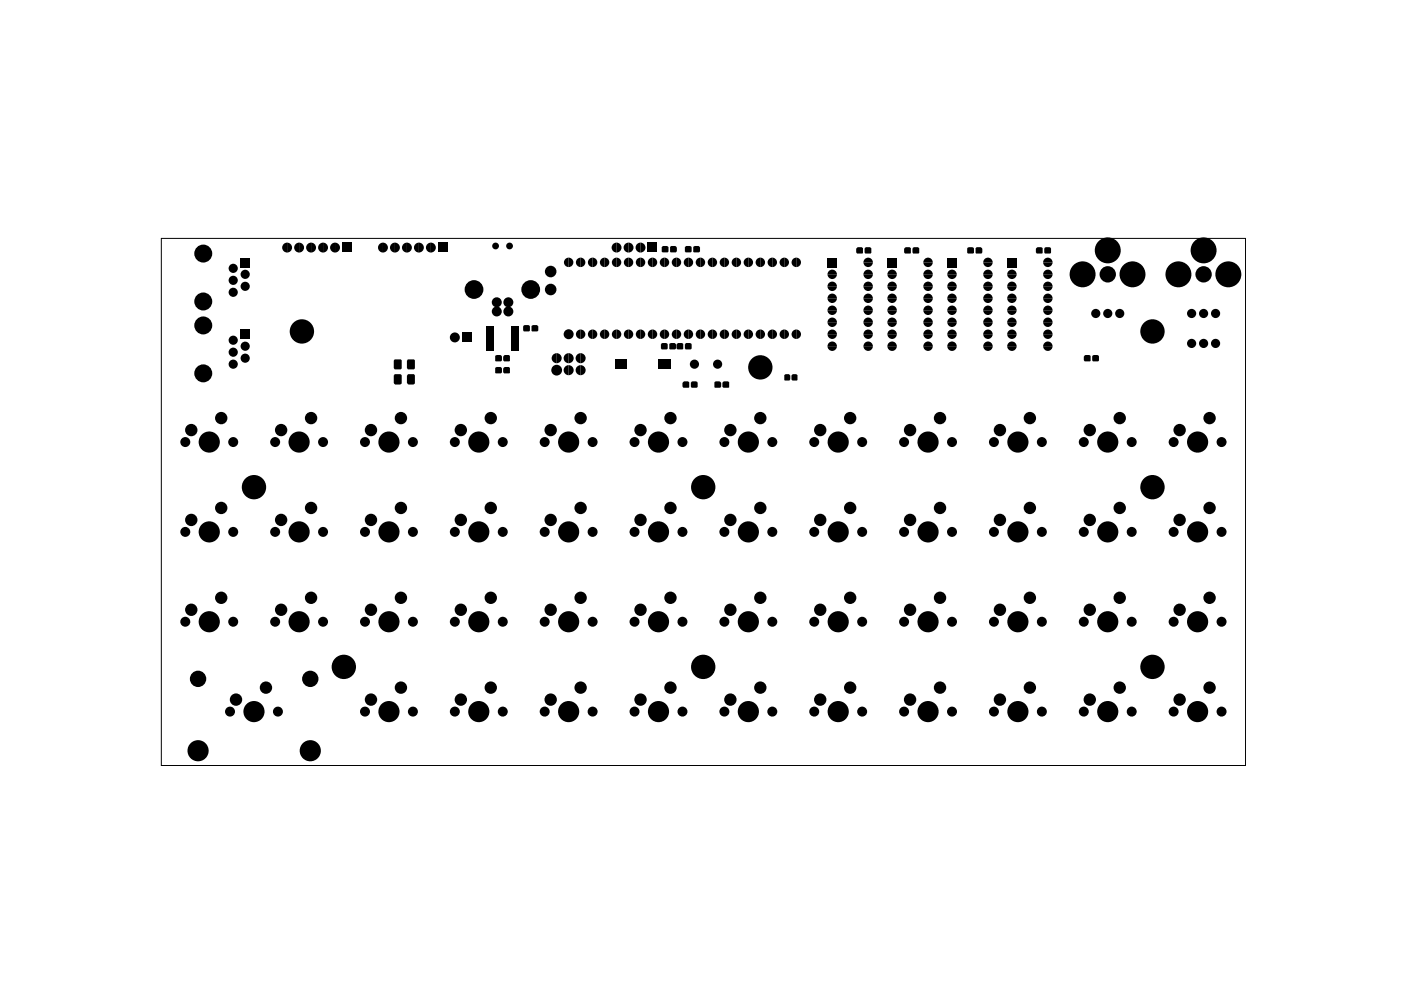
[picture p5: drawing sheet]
<svg xmlns="http://www.w3.org/2000/svg" width="297mm" height="210mm" viewBox="0 0 297 210" stroke-linecap="round" stroke-linejoin="round" font-family="sans-serif">
<path d="M34.2 50.5h229.9v111.8h-229.9z" fill="none" stroke="#000" stroke-width=".21"/>
<g fill="#000">
<path d="M51 54.7h1.9v1.9h-1.9zM60.9 51.4a1.05 1.05 0 0 1 1 1.1 1.05 1.05 0 0 1-1 1zM60 51.9l.9-.5v2.1a1.05 1.05 0 0 1-1-.5 1.05 1.05 0 0 1 .1-1.1zM63.4 51.4a1.05 1.05 0 0 1 1.1 1.1 1.05 1.05 0 0 1-1.1 1zM62.6 51.9l.8-.5v2.1a1.05 1.05 0 0 1-.9-.5 1.05 1.05 0 0 1 .1-1.1zM66 51.4a1.05 1.05 0 0 1 1 1.1 1.05 1.05 0 0 1-1 1zM65.1 51.9l.9-.5v2.1a1.05 1.05 0 0 1-1-.5 1.05 1.05 0 0 1 .1-1.1zM68.5 51.4a1.05 1.05 0 0 1 1 1.1 1.05 1.05 0 0 1-1 1zM67.6 51.9l.9-.5v2.1a1.05 1.05 0 0 1-.9-.5 1.05 1.05 0 0 1 0-1.1zM71 51.4a1.05 1.05 0 0 1 1.1 1.1 1.05 1.05 0 0 1-1.1 1zM70.2 51.9l.8-.5v2.1a1.05 1.05 0 0 1-.9-.5 1.05 1.05 0 0 1 .1-1.1zM72.5 51.4h2.1v2.1h-2.1z"/>
<path d="M81.2 51.4a1.05 1.05 0 0 1 1 1.1 1.05 1.05 0 0 1-1 1zM80.3 51.9l.9-.5v2.1a1.05 1.05 0 0 1-.9-.5 1.05 1.05 0 0 1 0-1.1zM83.7 51.4a1.05 1.05 0 0 1 1.1 1.1 1.05 1.05 0 0 1-1.1 1zM82.9 51.9l.8-.5v2.1a1.05 1.05 0 0 1-.9-.5 1.05 1.05 0 0 1 .1-1.1zM86.3 51.4a1.05 1.05 0 0 1 1 1.1 1.05 1.05 0 0 1-1 1zM85.4 51.9l.9-.5v2.1a1.05 1.05 0 0 1-1-.5 1.05 1.05 0 0 1 .1-1.1zM88.8 51.4a1.05 1.05 0 0 1 1.1 1.1 1.05 1.05 0 0 1-1.1 1zM88 51.9l.8-.5v2.1a1.05 1.05 0 0 1-.9-.5 1.05 1.05 0 0 1 .1-1.1zM91.4 51.4a1.05 1.05 0 0 1 1 1.1 1.05 1.05 0 0 1-1 1zM90.5 51.9l.9-.5v2.1a1.05 1.05 0 0 1-1-.5 1.05 1.05 0 0 1 .1-1.1zM92.8 51.4h2.1v2.1h-2.1zM119.9 54.9l.7-.3v2a1 1 0 0 1-1-.6 1 1 0 0 1 .3-1.1z"/>
<path d="M120.6 54.6a1 1 0 0 1 1 1 1 1 0 0 1-1 1zM122.4 54.9l.7-.3v2a1 1 0 0 1-.9-.6 1 1 0 0 1 .2-1.1zM123.1 54.6a1 1 0 0 1 1 1 1 1 0 0 1-1 1zM124.9 54.9l.7-.3v2a1 1 0 0 1-.9-.6 1 1 0 0 1 .2-1.1zM125.6 54.6a1 1 0 0 1 1 1 1 1 0 0 1-1 1zM127.5 54.9l.7-.3v2a1 1 0 0 1-.9-.6 1 1 0 0 1 .2-1.1zM128.2 54.6a1 1 0 0 1 1 1 1 1 0 0 1-1 1zM130.7 51.4a1.05 1.05 0 0 1 1.1 1.1 1.05 1.05 0 0 1-1.1 1zM129.9 51.9l.8-.5v2.1a1.05 1.05 0 0 1-.9-.5 1.05 1.05 0 0 1 .1-1.1zM130 54.9l.7-.3v2a1 1 0 0 1-.9-.6 1 1 0 0 1 .2-1.1zM130.7 54.6a1 1 0 0 1 1 1 1 1 0 0 1-1 1zM132.6 54.9l.7-.3v2a1 1 0 0 1-1-.6 1 1 0 0 1 .3-1.1z"/>
<path d="M133.3 54.6a1 1 0 0 1 1 1 1 1 0 0 1-1 1zM133.3 51.4a1.05 1.05 0 0 1 1 1.1 1.05 1.05 0 0 1-1 1zM132.4 51.9l.9-.5v2.1a1.05 1.05 0 0 1-1-.5 1.05 1.05 0 0 1 .1-1.1zM135.1 54.9l.7-.3v2a1 1 0 0 1-.9-.6 1 1 0 0 1 .2-1.1zM135.8 54.6a1 1 0 0 1 1 1 1 1 0 0 1-1 1zM135.8 51.4a1.05 1.05 0 0 1 1.1 1.1 1.05 1.05 0 0 1-1.1 1zM135 51.9l.8-.5v2.1a1.05 1.05 0 0 1-.9-.5 1.05 1.05 0 0 1 .1-1.1zM137.2 51.4h2.2v2.1h-2.2zM137.6 54.9l.7-.3v2a1 1 0 0 1-.9-.6 1 1 0 0 1 .2-1.1zM138.3 54.6a1 1 0 0 1 1 1 1 1 0 0 1-1 1zM140.2 54.9l.7-.3v2a1 1 0 0 1-.9-.6 1 1 0 0 1 .2-1.1zM140.9 54.6a1 1 0 0 1 1 1 1 1 0 0 1-1 1z"/>
<path d="M140.4 52.2h1.2l.1 1.1-.1 .2h-1.1l-.2-.2zM142.2 52.2h1.1l.2 .3-.1 .9-1.2 .1zM142.7 54.9l.7-.3v2a1 1 0 0 1-.9-.6 1 1 0 0 1 .2-1.1zM143.4 54.6a1 1 0 0 1 1 1 1 1 0 0 1-1 1zM145.3 54.9l.7-.3v2a1 1 0 0 1-1-.6 1 1 0 0 1 .3-1.1zM146 54.6a1 1 0 0 1 1 1 1 1 0 0 1-1 1zM145.3 52.2h1.3v1.1l-.1 .2h-1.1l-.2-.2zM147.1 52.2h1.1l.2 .2v.9l-.1 .2h-1.2zM147.8 54.9l.7-.3v2a1 1 0 0 1-.9-.6 1 1 0 0 1 .2-1.1zM148.5 54.6a1 1 0 0 1 1 1 1 1 0 0 1-1 1zM150.3 54.9l.7-.3v2a1 1 0 0 1-.9-.6 1 1 0 0 1 .2-1.1zM151 54.6a1 1 0 0 1 1 1 1 1 0 0 1-1 1z"/>
<path d="M152.9 54.9l.7-.3v2a1 1 0 0 1-.9-.6 1 1 0 0 1 .2-1.1zM153.6 54.6a1 1 0 0 1 1 1 1 1 0 0 1-1 1zM155.4 54.9l.7-.3v2a1 1 0 0 1-.9-.6 1 1 0 0 1 .2-1.1zM156.1 54.6a1 1 0 0 1 1 1 1 1 0 0 1-1 1zM158 54.9l.7-.3v2a1 1 0 0 1-1-.6 1 1 0 0 1 .3-1.1zM158.7 54.6a1 1 0 0 1 1 1 1 1 0 0 1-1 1zM160.5 54.9l.7-.3v2a1 1 0 0 1-.9-.6 1 1 0 0 1 .2-1.1zM161.2 54.6a1 1 0 0 1 1 1 1 1 0 0 1-1 1zM163 54.9l.7-.3v2a1 1 0 0 1-.9-.6 1 1 0 0 1 .2-1.1zM163.7 54.6a1 1 0 0 1 1 1 1 1 0 0 1-1 1zM165.6 54.9l.7-.3v2a1 1 0 0 1-.9-.6 1 1 0 0 1 .2-1.1zM166.3 54.6a1 1 0 0 1 1 1 1 1 0 0 1-1 1z"/>
<path d="M168.1 54.9l.7-.3v2a1 1 0 0 1-.9-.6 1 1 0 0 1 .2-1.1zM168.8 54.6a1 1 0 0 1 1 1 1 1 0 0 1-1 1zM175.4 54.7h2v1.9h-2zM175.7 57.5a1 1 0 0 1 1.1-.3 1 1 0 0 1 .6 1h-2zM175.4 58.2h2a1 1 0 0 1-1 1 1 1 0 0 1-1-1zM181.7 52.5h1.2l.1 1.2-1.3 .1-.2-.3v-.8zM183.4 52.5h1.3v1.1l-.1 .2h-1.1l-.2-.2zM183.4 57.5a1 1 0 0 1 1-.3 1 1 0 0 1 .7 1h-2zM183.1 58.2h2a1 1 0 0 1-1 1 1 1 0 0 1-1-1zM183.4 54.9a1 1 0 0 1 1-.2 1 1 0 0 1 .7 .9h-2zM183.1 55.6h2a1 1 0 0 1-1 1 1 1 0 0 1-1-1zM188.1 54.7h2v1.9h-2z"/>
<path d="M188.4 57.5a1 1 0 0 1 1.1-.3 1 1 0 0 1 .6 1h-2zM188.1 58.2h2a1 1 0 0 1-1 1 1 1 0 0 1-1-1zM191.8 52.6l.2-.2 1 .1 .1 1.2-1.2 .1-.2-.3zM193.5 52.5h1.3l.1 1.1-.2 .2h-1.1l-.1-.2zM196.1 54.9a1 1 0 0 1 1-.2 1 1 0 0 1 .7 .9h-2zM195.8 55.6h2a1 1 0 0 1-1 1 1 1 0 0 1-1-1zM196.1 57.5a1 1 0 0 1 1-.3 1 1 0 0 1 .7 1h-2zM195.8 58.2h2a1 1 0 0 1-1 1 1 1 0 0 1-1-1zM200.8 54.7h2v1.9h-2zM201.1 57.5a1 1 0 0 1 1.1-.3 1 1 0 0 1 .6 1h-2zM200.8 58.2h2a1 1 0 0 1-1 1 1 1 0 0 1-1-1zM205.1 52.5h1.3l.1 1.1-.2 .2h-1.1l-.1-.2z"/>
<path d="M206.9 52.5l1-.1 .3 .2 .1 .9-.2 .3-1.3-.1zM208.8 57.5a1 1 0 0 1 1-.3 1 1 0 0 1 .7 1h-2zM208.5 58.2h2a1 1 0 0 1-1 1 1 1 0 0 1-1-1zM208.8 54.9a1 1 0 0 1 1-.2 1 1 0 0 1 .7 .9h-2zM208.5 55.6h2a1 1 0 0 1-1 1 1 1 0 0 1-1-1zM213.5 54.7h2v1.9h-2zM213.8 57.5a1 1 0 0 1 1.1-.3 1 1 0 0 1 .6 1h-2zM213.5 58.2h2a1 1 0 0 1-1 1 1 1 0 0 1-1-1zM219.8 52.5h1.2l.1 1.2-1.3 .1-.2-.3v-.8zM221.5 52.5h1.3v1.1l-.1 .2h-1.1l-.2-.2zM221.5 54.9a1 1 0 0 1 1-.2 1 1 0 0 1 .7 .9h-2zM221.2 55.6h2a1 1 0 0 1-1 1 1 1 0 0 1-1-1z"/>
<path d="M221.5 57.5a1 1 0 0 1 1-.3 1 1 0 0 1 .7 1h-2zM221.2 58.2h2a1 1 0 0 1-1 1 1 1 0 0 1-1-1zM51 69.9h1.9v2h-1.9zM83.6 76.3l1.4-.1 .2 .2v1.7l-.2 .2-1.4-.1zM86.4 76.3l1.4-.1 .2 .2v1.7l-.2 .2-1.4-.1zM98 70.5h1.9v2.1h-1.9zM103.1 69.3h1.6v.7h-1.6zM103.1 69.8h1.6v.9h-1.6zM103.1 70.5h1.6v.8h-1.6zM103.1 71.1h1.6v.9h-1.6zM103.1 71.8h1.6v.8h-1.6zM103.1 72.4h1.6v.8h-1.6z"/>
<path d="M103.1 73.1h1.6v.7h-1.6zM103.1 73.7h1.6v.8h-1.6zM105 75.4l.2-.1h1l.2 .2v1l-.1 .1h-1.2zM105.1 77.9l1.1-.1 .2 .3v.9l-.1 .2h-1.2zM106.8 75.4l.2-.1 1 .1 .1 1.1-1.3 .1-.1-.2zM106.8 77.9h1.2l.1 1.2-1.3 .1-.1-.3v-.8zM108.4 69.8h1.6v.9h-1.6zM108.4 69.3h1.6v.7h-1.6zM108.4 73.7h1.6v.8h-1.6zM108.4 73.1h1.6v.7h-1.6zM108.4 72.4h1.6v.8h-1.6zM108.4 71.8h1.6v.8h-1.6z"/>
<path d="M108.4 71.1h1.6v.9h-1.6zM108.4 70.5h1.6v.8h-1.6zM111 69h1.3l.1 1.1-.2 .2h-1.1l-.2-.2zM112.8 69l1.1-.1 .2 .3v.9l-.1 .2h-1.2zM117.2 75.3l.8-.4v2.1a1.06 1.06 0 0 1-.9-.6 1.06 1.06 0 0 1 .1-1.1zM118 74.9a1.06 1.06 0 0 1 1.1 1 1.06 1.06 0 0 1-1.1 1.1zM119.7 77.9l.9-.5v2.1a1.06 1.06 0 0 1-1-.5 1.06 1.06 0 0 1 .1-1.1zM120.6 77.4a1.06 1.06 0 0 1 1 1.1 1.06 1.06 0 0 1-1 1zM119.7 75.3l.9-.4v2.1a1.06 1.06 0 0 1-1-.6 1.06 1.06 0 0 1 .1-1.1zM120.6 74.9a1.06 1.06 0 0 1 1 1 1.06 1.06 0 0 1-1 1.1zM122.4 70.2l.7-.3v2a1 1 0 0 1-.9-.7 1 1 0 0 1 .2-1zM123.1 69.9a1 1 0 0 1 1 1 1 1 0 0 1-1 1z"/>
<path d="M122.5 77.6l.6-.2v2.1a1.06 1.06 0 0 1-1-.7 1.06 1.06 0 0 1 .4-1.2zM123.1 77.4a1.06 1.06 0 0 1 1.1 1.1 1.06 1.06 0 0 1-1.1 1zM122.2 75.3l.9-.4v2.1a1.06 1.06 0 0 1-.9-.6 1.06 1.06 0 0 1 0-1.1zM123.1 74.9a1.06 1.06 0 0 1 1.1 1 1.06 1.06 0 0 1-1.1 1.1zM124.9 70.2l.7-.3v2a1 1 0 0 1-.9-.7 1 1 0 0 1 .2-1zM125.6 69.9a1 1 0 0 1 1 1 1 1 0 0 1-1 1zM127.5 70.2l.7-.3v2a1 1 0 0 1-.9-.7 1 1 0 0 1 .2-1zM128.2 69.9a1 1 0 0 1 1 1 1 1 0 0 1-1 1zM130.4 76.3h2.5v1.9h-2.5zM130 70.2l.7-.3v2a1 1 0 0 1-.9-.7 1 1 0 0 1 .2-1zM130.7 69.9a1 1 0 0 1 1 1 1 1 0 0 1-1 1zM132.6 70.2l.7-.3v2a1 1 0 0 1-1-.7 1 1 0 0 1 .3-1z"/>
<path d="M133.3 69.9a1 1 0 0 1 1 1 1 1 0 0 1-1 1zM135.1 70.2l.7-.3v2a1 1 0 0 1-.9-.7 1 1 0 0 1 .2-1zM135.8 69.9a1 1 0 0 1 1 1 1 1 0 0 1-1 1zM137.6 70.2l.7-.3v2a1 1 0 0 1-.9-.7 1 1 0 0 1 .2-1zM138.3 69.9a1 1 0 0 1 1 1 1 1 0 0 1-1 1zM139.5 76.3h2.7v1.9h-2.7zM140.2 70.2l.7-.3v2a1 1 0 0 1-.9-.7 1 1 0 0 1 .2-1zM140.9 69.9a1 1 0 0 1 1 1 1 1 0 0 1-1 1zM140.2 72.8h1.3l.1 1.1-.2 .2h-1.1l-.2-.2zM141.9 72.9l.3-.2h.9l.2 .3v.9l-.1 .2h-1.2zM142.7 70.2l.7-.3v2a1 1 0 0 1-.9-.7 1 1 0 0 1 .2-1zM143.4 69.9a1 1 0 0 1 1 1 1 1 0 0 1-1 1z"/>
<path d="M143.6 72.8h1.2l.1 1.2-1.3 .1-.2-.3v-.7zM145.3 72.8h1.3v1.1l-.1 .2h-1.1l-.2-.2zM145.3 70.2l.7-.3v2a1 1 0 0 1-1-.7 1 1 0 0 1 .3-1zM146 69.9a1 1 0 0 1 1 1 1 1 0 0 1-1 1zM147.8 70.2l.7-.3v2a1 1 0 0 1-.9-.7 1 1 0 0 1 .2-1zM148.5 69.9a1 1 0 0 1 1 1 1 1 0 0 1-1 1zM150.3 70.2l.7-.3v2a1 1 0 0 1-.9-.7 1 1 0 0 1 .2-1zM151 69.9a1 1 0 0 1 1 1 1 1 0 0 1-1 1zM152.9 70.2l.7-.3v2a1 1 0 0 1-.9-.7 1 1 0 0 1 .2-1zM153.6 69.9a1 1 0 0 1 1 1 1 1 0 0 1-1 1zM155.4 70.2l.7-.3v2a1 1 0 0 1-.9-.7 1 1 0 0 1 .2-1zM156.1 69.9a1 1 0 0 1 1 1 1 1 0 0 1-1 1z"/>
<path d="M158 70.2l.7-.3v2a1 1 0 0 1-1-.7 1 1 0 0 1 .3-1zM158.7 69.9a1 1 0 0 1 1 1 1 1 0 0 1-1 1zM160.5 70.2l.7-.3v2a1 1 0 0 1-.9-.7 1 1 0 0 1 .2-1zM161.2 69.9a1 1 0 0 1 1 1 1 1 0 0 1-1 1zM163 70.2l.7-.3v2a1 1 0 0 1-.9-.7 1 1 0 0 1 .2-1zM163.7 69.9a1 1 0 0 1 1 1 1 1 0 0 1-1 1zM165.6 70.2l.7-.3v2a1 1 0 0 1-.9-.7 1 1 0 0 1 .2-1zM166.3 69.9a1 1 0 0 1 1 1 1 1 0 0 1-1 1zM168.1 70.2l.7-.3v2a1 1 0 0 1-.9-.7 1 1 0 0 1 .2-1zM168.8 69.9a1 1 0 0 1 1 1 1 1 0 0 1-1 1zM175.7 60a1 1 0 0 1 1.1-.2 1 1 0 0 1 .6 .9h-2zM175.4 60.7h2a1 1 0 0 1-1 1 1 1 0 0 1-1-1z"/>
<path d="M175.7 62.5a1 1 0 0 1 1.1-.2 1 1 0 0 1 .6 .9h-2zM175.4 63.2h2a1 1 0 0 1-1 1 1 1 0 0 1-1-1zM175.7 65.1a1 1 0 0 1 1.1-.2 1 1 0 0 1 .6 .9h-2zM175.4 65.8h2a1 1 0 0 1-1 1 1 1 0 0 1-1-1zM175.7 67.6a1 1 0 0 1 1.1-.2 1 1 0 0 1 .6 .9h-2zM175.4 68.3h2a1 1 0 0 1-1 1 1 1 0 0 1-1-1zM175.7 70.2a1 1 0 0 1 1.1-.3 1 1 0 0 1 .6 1h-2zM175.4 70.9h2a1 1 0 0 1-1 1 1 1 0 0 1-1-1zM175.7 72.7a1 1 0 0 1 1.1-.2 1 1 0 0 1 .6 .9h-2zM175.4 73.4h2a1 1 0 0 1-1 1 1 1 0 0 1-1-1zM183.4 72.7a1 1 0 0 1 1-.2 1 1 0 0 1 .7 .9h-2zM183.1 73.4h2a1 1 0 0 1-1 1 1 1 0 0 1-1-1z"/>
<path d="M183.4 70.2a1 1 0 0 1 1-.3 1 1 0 0 1 .7 1h-2zM183.1 70.9h2a1 1 0 0 1-1 1 1 1 0 0 1-1-1zM183.4 67.6a1 1 0 0 1 1-.2 1 1 0 0 1 .7 .9h-2zM183.1 68.3h2a1 1 0 0 1-1 1 1 1 0 0 1-1-1zM183.4 65.1a1 1 0 0 1 1-.2 1 1 0 0 1 .7 .9h-2zM183.1 65.8h2a1 1 0 0 1-1 1 1 1 0 0 1-1-1zM183.4 62.5a1 1 0 0 1 1-.2 1 1 0 0 1 .7 .9h-2zM183.1 63.2h2a1 1 0 0 1-1 1 1 1 0 0 1-1-1zM183.4 60a1 1 0 0 1 1-.2 1 1 0 0 1 .7 .9h-2zM183.1 60.7h2a1 1 0 0 1-1 1 1 1 0 0 1-1-1zM188.4 72.7a1 1 0 0 1 1.1-.2 1 1 0 0 1 .6 .9h-2zM188.1 73.4h2a1 1 0 0 1-1 1 1 1 0 0 1-1-1z"/>
<path d="M188.4 70.2a1 1 0 0 1 1.1-.3 1 1 0 0 1 .6 1h-2zM188.1 70.9h2a1 1 0 0 1-1 1 1 1 0 0 1-1-1zM188.4 67.6a1 1 0 0 1 1.1-.2 1 1 0 0 1 .6 .9h-2zM188.1 68.3h2a1 1 0 0 1-1 1 1 1 0 0 1-1-1zM188.4 65.1a1 1 0 0 1 1.1-.2 1 1 0 0 1 .6 .9h-2zM188.1 65.8h2a1 1 0 0 1-1 1 1 1 0 0 1-1-1zM188.4 62.5a1 1 0 0 1 1.1-.2 1 1 0 0 1 .6 .9h-2zM188.1 63.2h2a1 1 0 0 1-1 1 1 1 0 0 1-1-1zM188.4 60a1 1 0 0 1 1.1-.2 1 1 0 0 1 .6 .9h-2zM188.1 60.7h2a1 1 0 0 1-1 1 1 1 0 0 1-1-1zM196.1 62.5a1 1 0 0 1 1-.2 1 1 0 0 1 .7 .9h-2zM195.8 63.2h2a1 1 0 0 1-1 1 1 1 0 0 1-1-1z"/>
<path d="M196.1 65.1a1 1 0 0 1 1-.2 1 1 0 0 1 .7 .9h-2zM195.8 65.8h2a1 1 0 0 1-1 1 1 1 0 0 1-1-1zM196.1 67.6a1 1 0 0 1 1-.2 1 1 0 0 1 .7 .9h-2zM195.8 68.3h2a1 1 0 0 1-1 1 1 1 0 0 1-1-1zM196.1 70.2a1 1 0 0 1 1-.3 1 1 0 0 1 .7 1h-2zM195.8 70.9h2a1 1 0 0 1-1 1 1 1 0 0 1-1-1zM196.1 72.7a1 1 0 0 1 1-.2 1 1 0 0 1 .7 .9h-2zM195.8 73.4h2a1 1 0 0 1-1 1 1 1 0 0 1-1-1zM196.1 60a1 1 0 0 1 1-.2 1 1 0 0 1 .7 .9h-2zM195.8 60.7h2a1 1 0 0 1-1 1 1 1 0 0 1-1-1zM201.1 65.1a1 1 0 0 1 1.1-.2 1 1 0 0 1 .6 .9h-2zM200.8 65.8h2a1 1 0 0 1-1 1 1 1 0 0 1-1-1z"/>
<path d="M201.1 67.6a1 1 0 0 1 1.1-.2 1 1 0 0 1 .6 .9h-2zM200.8 68.3h2a1 1 0 0 1-1 1 1 1 0 0 1-1-1zM201.1 70.2a1 1 0 0 1 1.1-.3 1 1 0 0 1 .6 1h-2zM200.8 70.9h2a1 1 0 0 1-1 1 1 1 0 0 1-1-1zM201.1 72.7a1 1 0 0 1 1.1-.2 1 1 0 0 1 .6 .9h-2zM200.8 73.4h2a1 1 0 0 1-1 1 1 1 0 0 1-1-1zM201.1 60a1 1 0 0 1 1.1-.2 1 1 0 0 1 .6 .9h-2zM200.8 60.7h2a1 1 0 0 1-1 1 1 1 0 0 1-1-1zM201.1 62.5a1 1 0 0 1 1.1-.2 1 1 0 0 1 .6 .9h-2zM200.8 63.2h2a1 1 0 0 1-1 1 1 1 0 0 1-1-1zM208.8 72.7a1 1 0 0 1 1-.2 1 1 0 0 1 .7 .9h-2zM208.5 73.4h2a1 1 0 0 1-1 1 1 1 0 0 1-1-1z"/>
<path d="M208.8 70.2a1 1 0 0 1 1-.3 1 1 0 0 1 .7 1h-2zM208.5 70.9h2a1 1 0 0 1-1 1 1 1 0 0 1-1-1zM208.8 67.6a1 1 0 0 1 1-.2 1 1 0 0 1 .7 .9h-2zM208.5 68.3h2a1 1 0 0 1-1 1 1 1 0 0 1-1-1zM208.8 65.1a1 1 0 0 1 1-.2 1 1 0 0 1 .7 .9h-2zM208.5 65.8h2a1 1 0 0 1-1 1 1 1 0 0 1-1-1zM208.8 62.5a1 1 0 0 1 1-.2 1 1 0 0 1 .7 .9h-2zM208.5 63.2h2a1 1 0 0 1-1 1 1 1 0 0 1-1-1zM208.8 60a1 1 0 0 1 1-.2 1 1 0 0 1 .7 .9h-2zM208.5 60.7h2a1 1 0 0 1-1 1 1 1 0 0 1-1-1zM213.8 67.6a1 1 0 0 1 1.1-.2 1 1 0 0 1 .6 .9h-2zM213.5 68.3h2a1 1 0 0 1-1 1 1 1 0 0 1-1-1z"/>
<path d="M213.8 65.1a1 1 0 0 1 1.1-.2 1 1 0 0 1 .6 .9h-2zM213.5 65.8h2a1 1 0 0 1-1 1 1 1 0 0 1-1-1zM213.8 62.5a1 1 0 0 1 1.1-.2 1 1 0 0 1 .6 .9h-2zM213.5 63.2h2a1 1 0 0 1-1 1 1 1 0 0 1-1-1zM213.8 60a1 1 0 0 1 1.1-.2 1 1 0 0 1 .6 .9h-2zM213.5 60.7h2a1 1 0 0 1-1 1 1 1 0 0 1-1-1zM213.8 72.7a1 1 0 0 1 1.1-.2 1 1 0 0 1 .6 .9h-2zM213.5 73.4h2a1 1 0 0 1-1 1 1 1 0 0 1-1-1zM213.8 70.2a1 1 0 0 1 1.1-.3 1 1 0 0 1 .6 1h-2zM213.5 70.9h2a1 1 0 0 1-1 1 1 1 0 0 1-1-1zM221.5 62.5a1 1 0 0 1 1-.2 1 1 0 0 1 .7 .9h-2zM221.2 63.2h2a1 1 0 0 1-1 1 1 1 0 0 1-1-1z"/>
<path d="M221.5 65.1a1 1 0 0 1 1-.2 1 1 0 0 1 .7 .9h-2zM221.2 65.8h2a1 1 0 0 1-1 1 1 1 0 0 1-1-1zM221.5 67.6a1 1 0 0 1 1-.2 1 1 0 0 1 .7 .9h-2zM221.2 68.3h2a1 1 0 0 1-1 1 1 1 0 0 1-1-1zM221.5 70.2a1 1 0 0 1 1-.3 1 1 0 0 1 .7 1h-2zM221.2 70.9h2a1 1 0 0 1-1 1 1 1 0 0 1-1-1zM221.5 60a1 1 0 0 1 1-.2 1 1 0 0 1 .7 .9h-2zM221.2 60.7h2a1 1 0 0 1-1 1 1 1 0 0 1-1-1zM221.5 72.7a1 1 0 0 1 1-.2 1 1 0 0 1 .7 .9h-2zM221.2 73.4h2a1 1 0 0 1-1 1 1 1 0 0 1-1-1zM229.9 75.4l.2-.1 1 .1 .1 1.1-1.2 .1-.2-.2zM231.6 75.4h1.3l.1 1.1-.2 .1h-1.1l-.1-.1z"/>
<path d="M83.6 79.4h1.5l.1 1.9-.3 .2h-1.2l-.1-.1zM86.4 79.5l.1-.2 1.4 .1 .1 1.9-.3 .2h-1.1l-.2-.1zM144.8 81l.2-.1h1l.1 1.2-1.2 .1-.2-.2zM146.6 80.9h1.2l.1 1.1-.2 .2h-1.1l-.1-.2zM151.5 81l.2-.1h1l.2 .3-.1 .9-1.2 .1zM153.2 81l.2-.1h1.1l.1 1.2-1.3 .1-.1-.2zM166.3 79.5l.2-.2h.8l.3 .3-.1 1-1.1 .1zM167.8 79.6l.3-.3 .9 .1 .1 1.2-1.1 .1-.2-.2z"/>
<circle cx="43.1" cy="53.8" r="1.91"/>
<circle cx="49.4" cy="56.9" r=".97"/>
<circle cx="49.4" cy="59.4" r=".97"/>
<circle cx="52" cy="58.2" r=".97"/>
<circle cx="105.1" cy="52.2" r=".72"/>
<circle cx="108" cy="52.2" r=".72"/>
<circle cx="116.8" cy="57.6" r="1.23"/>
<circle cx="229.5" cy="58.2" r="2.75"/>
<circle cx="234.9" cy="53.1" r="2.75"/>
<circle cx="234.9" cy="58.2" r="1.74"/>
<circle cx="240.1" cy="58.2" r="2.75"/>
<circle cx="249.9" cy="58.2" r="2.75"/>
<circle cx="255.2" cy="53.1" r="2.75"/>
<circle cx="255.2" cy="58.2" r="1.74"/>
<circle cx="260.4" cy="58.2" r="2.75"/>
<circle cx="43.1" cy="63.9" r="1.91"/>
<circle cx="43.1" cy="79.2" r="1.91"/>
<circle cx="43.1" cy="69" r="1.91"/>
<circle cx="49.4" cy="77.2" r=".97"/>
<circle cx="49.4" cy="62" r=".97"/>
<circle cx="49.4" cy="74.7" r=".97"/>
<circle cx="49.4" cy="72.1" r=".97"/>
<circle cx="52" cy="75.9" r=".97"/>
<circle cx="52" cy="73.4" r=".97"/>
<circle cx="52" cy="60.7" r=".97"/>
<circle cx="64" cy="70.3" r="2.58"/>
<circle cx="96.4" cy="71.5" r="1.06"/>
<circle cx="100.5" cy="61.4" r="1.99"/>
<circle cx="105.3" cy="66" r="1.06"/>
<circle cx="105.3" cy="64.1" r="1.06"/>
<circle cx="107.8" cy="66" r="1.06"/>
<circle cx="107.8" cy="64.1" r="1.06"/>
<circle cx="112.5" cy="61.4" r="1.99"/>
<circle cx="116.8" cy="61.4" r="1.23"/>
<circle cx="118" cy="78.5" r="1.14"/>
<circle cx="120.6" cy="70.9" r="1.06"/>
<circle cx="147.2" cy="77.2" r=".97"/>
<circle cx="152.1" cy="77.2" r=".97"/>
<circle cx="161.2" cy="77.9" r="2.58"/>
<circle cx="232.3" cy="66.5" r=".97"/>
<circle cx="234.9" cy="66.5" r=".97"/>
<circle cx="237.4" cy="66.5" r=".97"/>
<circle cx="244.3" cy="70.3" r="2.58"/>
<circle cx="252.6" cy="72.8" r=".97"/>
<circle cx="252.6" cy="66.5" r=".97"/>
<circle cx="255.2" cy="66.5" r=".97"/>
<circle cx="255.2" cy="72.8" r=".97"/>
<circle cx="257.7" cy="66.5" r=".97"/>
<circle cx="257.7" cy="72.8" r=".97"/>
<circle cx="39.3" cy="93.7" r="1.06"/>
<circle cx="40.6" cy="91.2" r="1.31"/>
<circle cx="44.4" cy="93.7" r="2.24"/>
<circle cx="46.9" cy="88.6" r="1.31"/>
<circle cx="49.4" cy="93.7" r="1.06"/>
<circle cx="58.3" cy="93.7" r="1.06"/>
<circle cx="59.6" cy="91.2" r="1.31"/>
<circle cx="63.4" cy="93.7" r="2.24"/>
<circle cx="66" cy="88.6" r="1.31"/>
<circle cx="68.5" cy="93.7" r="1.06"/>
<circle cx="77.4" cy="93.7" r="1.06"/>
<circle cx="78.7" cy="91.2" r="1.31"/>
<circle cx="82.5" cy="93.7" r="2.24"/>
<circle cx="85" cy="88.6" r="1.31"/>
<circle cx="87.5" cy="93.7" r="1.06"/>
<circle cx="96.4" cy="93.7" r="1.06"/>
<circle cx="97.7" cy="91.2" r="1.31"/>
<circle cx="101.5" cy="93.7" r="2.24"/>
<circle cx="104.1" cy="88.6" r="1.31"/>
<circle cx="106.6" cy="93.7" r="1.06"/>
<circle cx="115.5" cy="93.7" r="1.06"/>
<circle cx="116.8" cy="91.2" r="1.31"/>
<circle cx="120.6" cy="93.7" r="2.24"/>
<circle cx="123.1" cy="88.6" r="1.31"/>
<circle cx="125.6" cy="93.7" r="1.06"/>
<circle cx="134.5" cy="93.7" r="1.06"/>
<circle cx="135.8" cy="91.2" r="1.31"/>
<circle cx="139.6" cy="93.7" r="2.24"/>
<circle cx="142.2" cy="88.6" r="1.31"/>
<circle cx="144.7" cy="93.7" r="1.06"/>
<circle cx="153.6" cy="93.7" r="1.06"/>
<circle cx="154.9" cy="91.2" r="1.31"/>
<circle cx="158.7" cy="93.7" r="2.24"/>
<circle cx="161.2" cy="88.6" r="1.31"/>
<circle cx="163.7" cy="93.7" r="1.06"/>
<circle cx="172.6" cy="93.7" r="1.06"/>
<circle cx="173.9" cy="91.2" r="1.31"/>
<circle cx="177.7" cy="93.7" r="2.24"/>
<circle cx="180.3" cy="88.6" r="1.31"/>
<circle cx="182.8" cy="93.7" r="1.06"/>
<circle cx="191.7" cy="93.7" r="1.06"/>
<circle cx="193" cy="91.2" r="1.31"/>
<circle cx="196.8" cy="93.7" r="2.24"/>
<circle cx="199.3" cy="88.6" r="1.31"/>
<circle cx="201.8" cy="93.7" r="1.06"/>
<circle cx="210.7" cy="93.7" r="1.06"/>
<circle cx="212" cy="91.2" r="1.31"/>
<circle cx="215.8" cy="93.7" r="2.24"/>
<circle cx="218.4" cy="88.6" r="1.31"/>
<circle cx="220.9" cy="93.7" r="1.06"/>
<circle cx="229.8" cy="93.7" r="1.06"/>
<circle cx="231.1" cy="91.2" r="1.31"/>
<circle cx="234.9" cy="93.7" r="2.24"/>
<circle cx="237.4" cy="88.6" r="1.31"/>
<circle cx="239.9" cy="93.7" r="1.06"/>
<circle cx="248.8" cy="93.7" r="1.06"/>
<circle cx="250.1" cy="91.2" r="1.31"/>
<circle cx="253.9" cy="93.7" r="2.24"/>
<circle cx="256.5" cy="88.6" r="1.31"/>
<circle cx="259" cy="93.7" r="1.06"/>
<circle cx="39.3" cy="112.8" r="1.06"/>
<circle cx="40.6" cy="110.2" r="1.31"/>
<circle cx="44.4" cy="112.8" r="2.24"/>
<circle cx="46.9" cy="107.7" r="1.31"/>
<circle cx="49.4" cy="112.8" r="1.06"/>
<circle cx="53.8" cy="103.3" r="2.58"/>
<circle cx="58.3" cy="112.8" r="1.06"/>
<circle cx="59.6" cy="110.2" r="1.31"/>
<circle cx="63.4" cy="112.8" r="2.24"/>
<circle cx="66" cy="107.7" r="1.31"/>
<circle cx="68.5" cy="112.8" r="1.06"/>
<circle cx="77.4" cy="112.8" r="1.06"/>
<circle cx="78.7" cy="110.2" r="1.31"/>
<circle cx="82.5" cy="112.8" r="2.24"/>
<circle cx="85" cy="107.7" r="1.31"/>
<circle cx="87.5" cy="112.8" r="1.06"/>
<circle cx="96.4" cy="112.8" r="1.06"/>
<circle cx="97.7" cy="110.2" r="1.31"/>
<circle cx="101.5" cy="112.8" r="2.24"/>
<circle cx="104.1" cy="107.7" r="1.31"/>
<circle cx="106.6" cy="112.8" r="1.06"/>
<circle cx="115.5" cy="112.8" r="1.06"/>
<circle cx="116.8" cy="110.2" r="1.31"/>
<circle cx="120.6" cy="112.8" r="2.24"/>
<circle cx="123.1" cy="107.7" r="1.31"/>
<circle cx="125.6" cy="112.8" r="1.06"/>
<circle cx="134.5" cy="112.8" r="1.06"/>
<circle cx="135.8" cy="110.2" r="1.31"/>
<circle cx="139.6" cy="112.8" r="2.24"/>
<circle cx="142.2" cy="107.7" r="1.31"/>
<circle cx="144.7" cy="112.8" r="1.06"/>
<circle cx="149.1" cy="103.3" r="2.58"/>
<circle cx="153.6" cy="112.8" r="1.06"/>
<circle cx="154.9" cy="110.2" r="1.31"/>
<circle cx="158.7" cy="112.8" r="2.24"/>
<circle cx="161.2" cy="107.7" r="1.31"/>
<circle cx="163.7" cy="112.8" r="1.06"/>
<circle cx="172.6" cy="112.8" r="1.06"/>
<circle cx="173.9" cy="110.2" r="1.31"/>
<circle cx="177.7" cy="112.8" r="2.24"/>
<circle cx="180.3" cy="107.7" r="1.31"/>
<circle cx="182.8" cy="112.8" r="1.06"/>
<circle cx="191.7" cy="112.8" r="1.06"/>
<circle cx="193" cy="110.2" r="1.31"/>
<circle cx="196.8" cy="112.8" r="2.24"/>
<circle cx="199.3" cy="107.7" r="1.31"/>
<circle cx="201.8" cy="112.8" r="1.06"/>
<circle cx="210.7" cy="112.8" r="1.06"/>
<circle cx="212" cy="110.2" r="1.31"/>
<circle cx="215.8" cy="112.8" r="2.24"/>
<circle cx="218.4" cy="107.7" r="1.31"/>
<circle cx="220.9" cy="112.8" r="1.06"/>
<circle cx="229.8" cy="112.8" r="1.06"/>
<circle cx="231.1" cy="110.2" r="1.31"/>
<circle cx="234.9" cy="112.8" r="2.24"/>
<circle cx="237.4" cy="107.7" r="1.31"/>
<circle cx="239.9" cy="112.8" r="1.06"/>
<circle cx="244.3" cy="103.3" r="2.58"/>
<circle cx="248.8" cy="112.8" r="1.06"/>
<circle cx="250.1" cy="110.2" r="1.31"/>
<circle cx="253.9" cy="112.8" r="2.24"/>
<circle cx="256.5" cy="107.7" r="1.31"/>
<circle cx="259" cy="112.8" r="1.06"/>
<circle cx="39.3" cy="131.8" r="1.06"/>
<circle cx="40.6" cy="129.3" r="1.31"/>
<circle cx="44.4" cy="131.8" r="2.24"/>
<circle cx="46.9" cy="126.7" r="1.31"/>
<circle cx="49.4" cy="131.8" r="1.06"/>
<circle cx="58.3" cy="131.8" r="1.06"/>
<circle cx="59.6" cy="129.3" r="1.31"/>
<circle cx="63.4" cy="131.8" r="2.24"/>
<circle cx="66" cy="126.7" r="1.31"/>
<circle cx="68.5" cy="131.8" r="1.06"/>
<circle cx="77.4" cy="131.8" r="1.06"/>
<circle cx="78.7" cy="129.3" r="1.31"/>
<circle cx="82.5" cy="131.8" r="2.24"/>
<circle cx="85" cy="126.7" r="1.31"/>
<circle cx="87.5" cy="131.8" r="1.06"/>
<circle cx="96.4" cy="131.8" r="1.06"/>
<circle cx="97.7" cy="129.3" r="1.31"/>
<circle cx="101.5" cy="131.8" r="2.24"/>
<circle cx="104.1" cy="126.7" r="1.31"/>
<circle cx="106.6" cy="131.8" r="1.06"/>
<circle cx="115.5" cy="131.8" r="1.06"/>
<circle cx="116.8" cy="129.3" r="1.31"/>
<circle cx="120.6" cy="131.8" r="2.24"/>
<circle cx="123.1" cy="126.7" r="1.31"/>
<circle cx="125.6" cy="131.8" r="1.06"/>
<circle cx="134.5" cy="131.8" r="1.06"/>
<circle cx="135.8" cy="129.3" r="1.31"/>
<circle cx="139.6" cy="131.8" r="2.24"/>
<circle cx="142.2" cy="126.7" r="1.31"/>
<circle cx="144.7" cy="131.8" r="1.06"/>
<circle cx="153.6" cy="131.8" r="1.06"/>
<circle cx="154.9" cy="129.3" r="1.31"/>
<circle cx="158.7" cy="131.8" r="2.24"/>
<circle cx="161.2" cy="126.7" r="1.31"/>
<circle cx="163.7" cy="131.8" r="1.06"/>
<circle cx="172.6" cy="131.8" r="1.06"/>
<circle cx="173.9" cy="129.3" r="1.31"/>
<circle cx="177.7" cy="131.8" r="2.24"/>
<circle cx="180.3" cy="126.7" r="1.31"/>
<circle cx="182.8" cy="131.8" r="1.06"/>
<circle cx="191.7" cy="131.8" r="1.06"/>
<circle cx="193" cy="129.3" r="1.31"/>
<circle cx="196.8" cy="131.8" r="2.24"/>
<circle cx="199.3" cy="126.7" r="1.31"/>
<circle cx="201.8" cy="131.8" r="1.06"/>
<circle cx="210.7" cy="131.8" r="1.06"/>
<circle cx="212" cy="129.3" r="1.31"/>
<circle cx="215.8" cy="131.8" r="2.24"/>
<circle cx="218.4" cy="126.7" r="1.31"/>
<circle cx="220.9" cy="131.8" r="1.06"/>
<circle cx="229.8" cy="131.8" r="1.06"/>
<circle cx="231.1" cy="129.3" r="1.31"/>
<circle cx="234.9" cy="131.8" r="2.24"/>
<circle cx="237.4" cy="126.7" r="1.31"/>
<circle cx="239.9" cy="131.8" r="1.06"/>
<circle cx="248.8" cy="131.8" r="1.06"/>
<circle cx="250.1" cy="129.3" r="1.31"/>
<circle cx="253.9" cy="131.8" r="2.24"/>
<circle cx="256.5" cy="126.7" r="1.31"/>
<circle cx="259" cy="131.8" r="1.06"/>
<circle cx="42" cy="159.2" r="2.24"/>
<circle cx="42" cy="143.9" r="1.74"/>
<circle cx="48.8" cy="150.9" r="1.06"/>
<circle cx="50" cy="148.3" r="1.31"/>
<circle cx="53.8" cy="150.9" r="2.24"/>
<circle cx="56.4" cy="145.8" r="1.31"/>
<circle cx="58.9" cy="150.9" r="1.06"/>
<circle cx="65.8" cy="159.2" r="2.24"/>
<circle cx="65.8" cy="143.9" r="1.74"/>
<circle cx="72.9" cy="141.4" r="2.58"/>
<circle cx="77.4" cy="150.9" r="1.06"/>
<circle cx="78.7" cy="148.3" r="1.31"/>
<circle cx="82.5" cy="150.9" r="2.24"/>
<circle cx="85" cy="145.8" r="1.31"/>
<circle cx="87.5" cy="150.9" r="1.06"/>
<circle cx="96.4" cy="150.9" r="1.06"/>
<circle cx="97.7" cy="148.3" r="1.31"/>
<circle cx="101.5" cy="150.9" r="2.24"/>
<circle cx="104.1" cy="145.8" r="1.31"/>
<circle cx="106.6" cy="150.9" r="1.06"/>
<circle cx="115.5" cy="150.9" r="1.06"/>
<circle cx="116.8" cy="148.3" r="1.31"/>
<circle cx="120.6" cy="150.9" r="2.24"/>
<circle cx="123.1" cy="145.8" r="1.31"/>
<circle cx="125.6" cy="150.9" r="1.06"/>
<circle cx="134.5" cy="150.9" r="1.06"/>
<circle cx="135.8" cy="148.3" r="1.31"/>
<circle cx="139.6" cy="150.9" r="2.24"/>
<circle cx="142.2" cy="145.8" r="1.31"/>
<circle cx="144.7" cy="150.9" r="1.06"/>
<circle cx="149.1" cy="141.4" r="2.58"/>
<circle cx="153.6" cy="150.9" r="1.06"/>
<circle cx="154.9" cy="148.3" r="1.31"/>
<circle cx="158.7" cy="150.9" r="2.24"/>
<circle cx="161.2" cy="145.8" r="1.31"/>
<circle cx="163.7" cy="150.9" r="1.06"/>
<circle cx="172.6" cy="150.9" r="1.06"/>
<circle cx="173.9" cy="148.3" r="1.31"/>
<circle cx="177.7" cy="150.9" r="2.24"/>
<circle cx="180.3" cy="145.8" r="1.31"/>
<circle cx="182.8" cy="150.9" r="1.06"/>
<circle cx="191.7" cy="150.9" r="1.06"/>
<circle cx="193" cy="148.3" r="1.31"/>
<circle cx="196.8" cy="150.9" r="2.24"/>
<circle cx="199.3" cy="145.8" r="1.31"/>
<circle cx="201.8" cy="150.9" r="1.06"/>
<circle cx="210.7" cy="150.9" r="1.06"/>
<circle cx="212" cy="148.3" r="1.31"/>
<circle cx="215.8" cy="150.9" r="2.24"/>
<circle cx="218.4" cy="145.8" r="1.31"/>
<circle cx="220.9" cy="150.9" r="1.06"/>
<circle cx="229.8" cy="150.9" r="1.06"/>
<circle cx="231.1" cy="148.3" r="1.31"/>
<circle cx="234.9" cy="150.9" r="2.24"/>
<circle cx="237.4" cy="145.8" r="1.31"/>
<circle cx="239.9" cy="150.9" r="1.06"/>
<circle cx="244.3" cy="141.4" r="2.58"/>
<circle cx="248.8" cy="150.9" r="1.06"/>
<circle cx="250.1" cy="148.3" r="1.31"/>
<circle cx="253.9" cy="150.9" r="2.24"/>
<circle cx="256.5" cy="145.8" r="1.31"/>
<circle cx="259" cy="150.9" r="1.06"/>
</g>
</svg>
